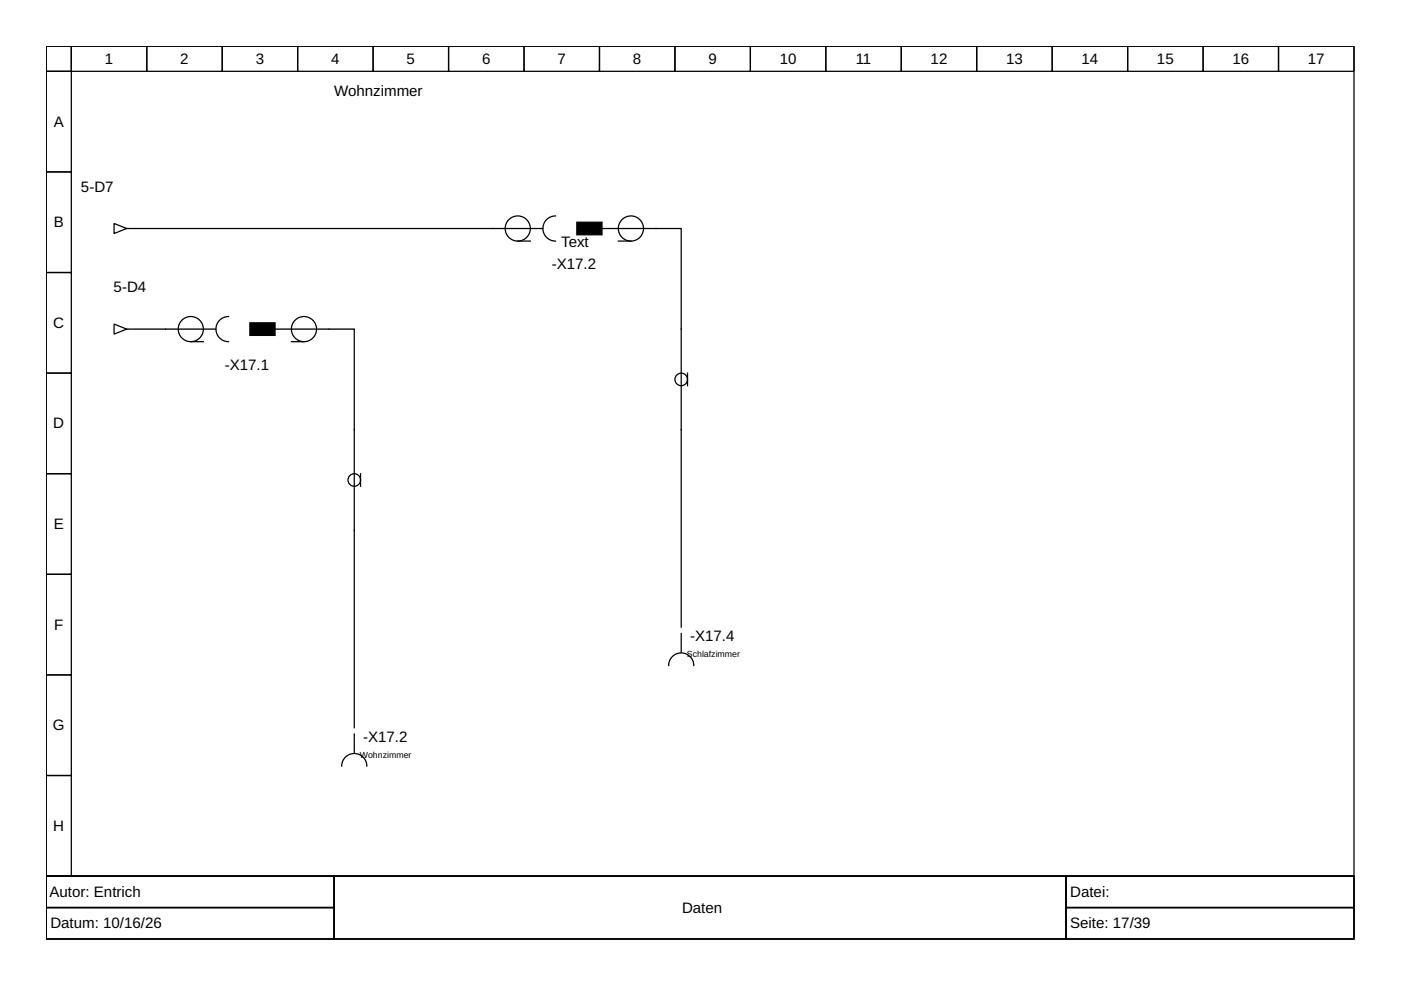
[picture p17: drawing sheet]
<svg xmlns="http://www.w3.org/2000/svg" width="297mm" height="210mm" viewBox="0 0 297 210" stroke-linecap="round" stroke-linejoin="round" font-family="sans-serif">
<defs><g id="words">
<g font-size="3.2">
<text x="22.2" y="13.5">1</text>
<text x="38.2" y="13.5">2</text>
<text x="54.2" y="13.5">3</text>
<text x="70.2" y="13.5">4</text>
<text x="86.2" y="13.5">5</text>
<text x="102.2" y="13.5">6</text>
<text x="118.2" y="13.5">7</text>
<text x="134.2" y="13.5">8</text>
<text x="150.2" y="13.5">9</text>
<text x="165.3" y="13.5">10</text>
<text x="181.4" y="13.5">11</text>
<text x="197.3" y="13.5">12</text>
<text x="213.3" y="13.5">13</text>
<text x="229.3" y="13.5">14</text>
<text x="245.3" y="13.5">15</text>
<text x="261.3" y="13.5">16</text>
<text x="277.3" y="13.5">17</text>
<text x="70.8" y="20.5">Wohnzimmer</text>
<text x="11.4" y="26.9">A</text>
<text x="17.2" y="40.7">5-D7</text>
<text x="11.4" y="48.2">B</text>
<text x="119" y="52.4">Text</text>
<text x="117" y="57.1">-X17.2</text>
<text x="24.1" y="62">5-D4</text>
<text x="11.3" y="69.5">C</text>
<text x="47.6" y="78.4">-X17.1</text>
<text x="11.3" y="90.8">D</text>
<text x="11.4" y="112.2">E</text>
<text x="11.5" y="133.5">F</text>
<text x="146.3" y="135.9">-X17.4</text>
<text x="11.2" y="154.8">G</text>
<text x="77" y="157.2">-X17.2</text>
<text x="11.3" y="176.2">H</text>
<text x="10.5" y="190.2">Autor: Entrich</text>
<text x="226.9" y="190.2">Datei:</text>
<text x="10.7" y="196.8">Datum: 10/16/26</text>
<text x="144.6" y="193.5">Daten</text>
<text x="226.9" y="196.8">Seite: 17/39</text>
</g>
<g font-size="1.9">
<text x="145.6" y="139.4">Schlafzimmer</text>
<text x="76.3" y="160.7">Wohnzimmer</text>
</g>
</g></defs>
<g fill="none" stroke="#000" stroke-width=".27">
<path d="M9.8 9.8h277.3v176h-277.3zM9.8 9.8h5.3v5.3h-5.3zM9.8 15.1h5.3v21.4h-5.3zM15.1 9.8h16v5.3h-16zM31.1 9.8h16v5.3h-16zM47.1 9.8h16v5.3h-16zM63.1 9.8h16v5.3h-16zM79.1 9.8h16v5.3h-16zM95.1 9.8h16v5.3h-16zM111.1 9.8h16v5.3h-16zM127.1 9.8h16v5.3h-16zM143.1 9.8h16v5.3h-16z"/>
<path d="M159.1 9.8h16v5.3h-16zM175.1 9.8h16v5.3h-16zM191.1 9.8h16v5.3h-16zM207.1 9.8h16v5.3h-16zM223.1 9.8h16v5.3h-16zM239.1 9.8h16v5.3h-16zM255.1 9.8h16v5.3h-16zM271.1 9.8h16v5.3h-16zM9.8 36.5h5.3v21.3h-5.3zM9.8 57.8h5.3v21.3h-5.3zM24.2 47.4l2.7 1-2.7 1.1zM26.9 48.4h.8"/>
<path d="M27.9 48.4h87.2M109.8 51.1h2.6M117.8 45.8a2.67 2.67 0 0 0-2.7 2.6 2.67 2.67 0 0 0 2.7 2.7M127.6 48.4h16.8v84.6M131.1 51.1h2.7M9.8 79.1h5.3v21.3h-5.3zM24.2 68.7l2.7 1.1-2.7 1zM26.9 69.8h.8M40.5 72.4h2.6M45.8 69.8h-17.9M48.4 67.1a2.67 2.67 0 0 0-2.6 2.7 2.67 2.67 0 0 0 2.6 2.6M58.3 69.8h16.8v84.5"/>
<path d="M61.8 72.4h2.6M145.8 79.1v2.7M9.8 100.4h5.3v21.4h-5.3zM76.4 100.4v2.7M9.8 121.8h5.3v21.3h-5.3zM144.4 134.3v4M9.8 143.1h5.3v21.3h-5.3zM75.1 155.6v4M141.8 141.1a2.67 2.67 0 0 1 2.6-2.7 2.67 2.67 0 0 1 2.7 2.7M9.8 164.4h5.3v21.4h-5.3zM72.4 162.4a2.67 2.67 0 0 1 2.7-2.6 2.67 2.67 0 0 1 2.7 2.6M9.8 185.8h277.3v13.3h-277.3z"/>
<path d="M9.8 185.8h61v6.6h-61zM9.8 192.4h61v6.7h-61zM70.8 185.8h155.2v13.3h-155.2zM226 185.8h61.1v6.6h-61.1zM226 192.4h61.1v6.7h-61.1z"/>
<circle cx="109.8" cy="48.4" r="2.67"/>
<circle cx="133.8" cy="48.4" r="2.67"/>
<circle cx="40.5" cy="69.8" r="2.67"/>
<circle cx="64.4" cy="69.8" r="2.67"/>
<circle cx="144.4" cy="80.4" r="1.33"/>
<circle cx="75.1" cy="101.8" r="1.33"/>
</g>
<g fill="#000" stroke="#000" stroke-width=".27">
<path d="M122.3 47.1h5.3v2.7h-5.3z" fill-rule="evenodd"/>
<path d="M53 68.4h5.3v2.7h-5.3z" fill-rule="evenodd"/>
</g>
<use href="#words"/>
</svg>
